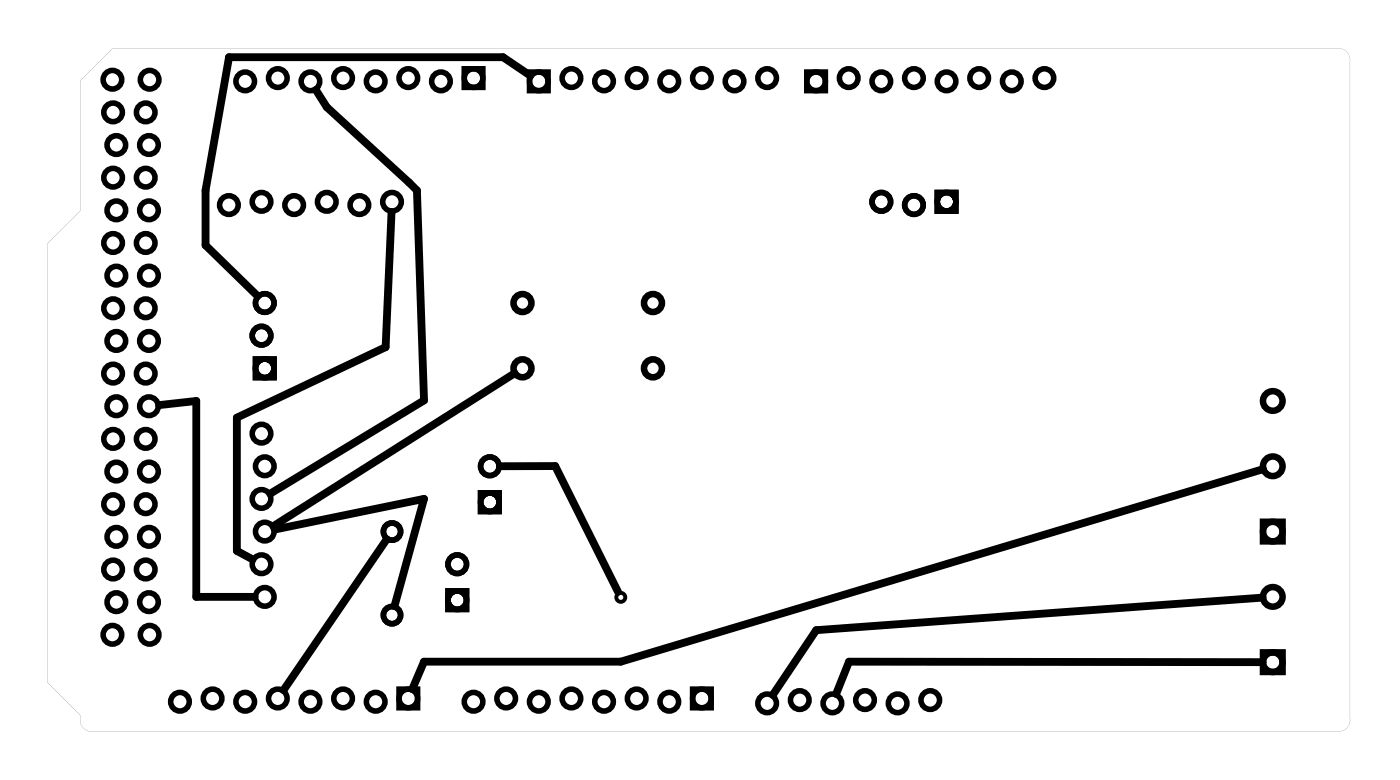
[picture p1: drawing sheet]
<svg xmlns="http://www.w3.org/2000/svg" width="109mm" height="61mm" viewBox="0 0 109 61" stroke-linecap="round" stroke-linejoin="round" font-family="sans-serif">
<g fill="#000">
<path d="M6.2 6.3v10.1l-2.5 2.5v34.2l2.5 2.5v.3a.89 .89 0 0 0 1 1h96.9a.89 .89 0 0 0 1-1v-51.1a.9 .9 0 0 0-1-1h-95.3zM6.2 6.3l2.6-2.5h95.5a.9 .9 0 0 1 .8 1v51.3a.9 .9 0 0 1-1 .8h-97.1a1.02 1.02 0 0 1-.8-1.3l-2.5-2.5v-34.2l2.5-2.5z"/>
<path d="M72.8 14.8v1.8h1.8v-1.8zM73.2 15.7a.51 .51 0 0 1 1 0 .51 .51 0 0 1-1 0z"/>
<path d="M72.8 14.8v1.8h1.8v-1.8zM73.2 15.7a.51 .51 0 0 1 1 0 .51 .51 0 0 1-1 0z"/>
<path d="M19.7 27.7v1.9h1.9v-1.9zM20.1 28.7a.51 .51 0 0 1 1 0 .51 .51 0 0 1-1 0z"/>
<path d="M19.7 27.7v1.9h1.9v-1.9zM20.1 28.7a.51 .51 0 0 1 1 0 .51 .51 0 0 1-1 0z"/>
<path d="M34.7 45.7v1.9h1.8v-1.9zM35.1 46.7a.51 .51 0 0 1 1 0 .51 .51 0 0 1-1 0z"/>
<path d="M34.7 45.7v1.9h1.8v-1.9zM35.1 46.7a.51 .51 0 0 1 1 0 .51 .51 0 0 1-1 0z"/>
<path d="M37.2 38.1v1.9h1.9v-1.9zM37.6 39.1a.55 .55 0 0 1 1.1 0 .55 .55 0 0 1-1.1 0z"/>
<path d="M37.2 38.1v1.9h1.9v-1.9zM37.6 39.1a.55 .55 0 0 1 1.1 0 .55 .55 0 0 1-1.1 0z"/>
</g>
<g fill="none" stroke="#000" stroke-width=".43">
<path d="M36.1 5.4h1.5v1.4h-1.5zM41.2 5.6h1.5v1.5h-1.5zM62.8 5.6h1.5v1.5h-1.5zM31.1 53.6h1.4v1.5h-1.4zM53.9 53.6h1.5v1.5h-1.5z"/>
<circle cx="8.8" cy="6.2" r=".72"/>
<circle cx="8.8" cy="18.9" r=".72"/>
<circle cx="8.8" cy="8.7" r=".72"/>
<circle cx="8.8" cy="13.8" r=".72"/>
<circle cx="9.1" cy="16.4" r=".72"/>
<circle cx="9.1" cy="11.3" r=".72"/>
<circle cx="11.3" cy="18.9" r=".72"/>
<circle cx="11.3" cy="8.7" r=".72"/>
<circle cx="11.3" cy="13.8" r=".72"/>
<circle cx="11.6" cy="16.4" r=".72"/>
<circle cx="11.6" cy="11.3" r=".72"/>
<circle cx="11.7" cy="6.2" r=".72"/>
<circle cx="17.8" cy="16" r=".72"/>
<circle cx="19.1" cy="6.3" r=".72"/>
<circle cx="20.4" cy="15.7" r=".72"/>
<circle cx="21.6" cy="6.1" r=".72"/>
<circle cx="22.9" cy="16" r=".72"/>
<circle cx="24.2" cy="6.3" r=".72"/>
<circle cx="25.4" cy="15.7" r=".72"/>
<circle cx="26.7" cy="6.1" r=".72"/>
<circle cx="28" cy="16" r=".72"/>
<circle cx="29.3" cy="6.3" r=".72"/>
<circle cx="30.5" cy="15.7" r=".72"/>
<circle cx="31.8" cy="6.1" r=".72"/>
<circle cx="34.3" cy="6.3" r=".72"/>
<circle cx="36.9" cy="6.1" r=".72"/>
<circle cx="42" cy="6.3" r=".72"/>
<circle cx="44.5" cy="6.1" r=".72"/>
<circle cx="47" cy="6.3" r=".72"/>
<circle cx="49.6" cy="6.1" r=".72"/>
<circle cx="52.1" cy="6.3" r=".72"/>
<circle cx="54.7" cy="6.1" r=".72"/>
<circle cx="57.2" cy="6.3" r=".72"/>
<circle cx="59.7" cy="6.1" r=".72"/>
<circle cx="63.5" cy="6.3" r=".72"/>
<circle cx="66.1" cy="6.1" r=".72"/>
<circle cx="68.6" cy="6.3" r=".72"/>
<circle cx="68.6" cy="15.7" r=".72"/>
<circle cx="71.2" cy="6.1" r=".72"/>
<circle cx="71.2" cy="16" r=".72"/>
<circle cx="73.7" cy="6.3" r=".72"/>
<circle cx="73.7" cy="15.7" r=".72"/>
<circle cx="76.2" cy="6.1" r=".72"/>
<circle cx="78.8" cy="6.3" r=".72"/>
<circle cx="81.3" cy="6.1" r=".72"/>
<circle cx="8.8" cy="34.1" r=".72"/>
<circle cx="8.8" cy="29.1" r=".72"/>
<circle cx="8.8" cy="39.2" r=".72"/>
<circle cx="8.8" cy="24" r=".72"/>
<circle cx="9.1" cy="31.6" r=".72"/>
<circle cx="9.1" cy="26.5" r=".72"/>
<circle cx="9.1" cy="36.7" r=".72"/>
<circle cx="9.1" cy="21.4" r=".72"/>
<circle cx="11.3" cy="34.1" r=".72"/>
<circle cx="11.3" cy="39.2" r=".72"/>
<circle cx="11.3" cy="29.1" r=".72"/>
<circle cx="11.3" cy="24" r=".72"/>
<circle cx="11.6" cy="36.7" r=".72"/>
<circle cx="11.6" cy="31.6" r=".72"/>
<circle cx="11.6" cy="26.5" r=".72"/>
<circle cx="11.6" cy="21.4" r=".72"/>
<circle cx="20.4" cy="33.7" r=".72"/>
<circle cx="20.4" cy="38.8" r=".72"/>
<circle cx="20.4" cy="26.1" r=".72"/>
<circle cx="20.6" cy="36.3" r=".72"/>
<circle cx="20.6" cy="28.7" r=".72"/>
<circle cx="20.6" cy="23.6" r=".72"/>
<circle cx="38.1" cy="36.3" r=".72"/>
<circle cx="38.1" cy="39.1" r=".72"/>
<circle cx="8.8" cy="49.4" r=".72"/>
<circle cx="8.8" cy="44.3" r=".72"/>
<circle cx="9.1" cy="41.8" r=".72"/>
<circle cx="9.1" cy="46.8" r=".72"/>
<circle cx="11.3" cy="44.3" r=".72"/>
<circle cx="11.6" cy="46.8" r=".72"/>
<circle cx="11.6" cy="41.8" r=".72"/>
<circle cx="11.7" cy="49.4" r=".72"/>
<circle cx="14" cy="54.6" r=".72"/>
<circle cx="16.6" cy="54.3" r=".72"/>
<circle cx="19.1" cy="54.6" r=".72"/>
<circle cx="20.4" cy="43.9" r=".72"/>
<circle cx="20.6" cy="46.4" r=".72"/>
<circle cx="20.6" cy="41.4" r=".72"/>
<circle cx="21.6" cy="54.3" r=".72"/>
<circle cx="24.2" cy="54.6" r=".72"/>
<circle cx="26.7" cy="54.3" r=".72"/>
<circle cx="29.3" cy="54.6" r=".72"/>
<circle cx="31.8" cy="54.3" r=".72"/>
<circle cx="35.6" cy="43.9" r=".72"/>
<circle cx="35.6" cy="46.7" r=".72"/>
<circle cx="36.9" cy="54.6" r=".72"/>
<circle cx="39.4" cy="54.3" r=".72"/>
<circle cx="42" cy="54.6" r=".72"/>
<circle cx="44.5" cy="54.3" r=".72"/>
<circle cx="47" cy="54.6" r=".72"/>
<circle cx="49.6" cy="54.3" r=".72"/>
<circle cx="52.1" cy="54.6" r=".72"/>
<circle cx="54.7" cy="54.3" r=".72"/>
<circle cx="59.7" cy="54.7" r=".72"/>
<circle cx="62.3" cy="54.5" r=".72"/>
<circle cx="64.8" cy="54.7" r=".72"/>
<circle cx="67.4" cy="54.5" r=".72"/>
<circle cx="69.9" cy="54.7" r=".72"/>
<circle cx="72.4" cy="54.5" r=".72"/>
</g>
<g fill="none" stroke="#000" stroke-width=".44">
<circle cx="30.5" cy="47.9" r=".67"/>
<circle cx="30.5" cy="41.4" r=".67"/>
</g>
<g fill="none" stroke="#000" stroke-width=".51">
<path d="M98.3 50.8h1.6v1.5h-1.6zM98.3 40.6h1.6v1.5h-1.6z"/>
<circle cx="40.7" cy="23.6" r=".7"/>
<circle cx="40.7" cy="28.7" r=".7"/>
<circle cx="50.8" cy="23.6" r=".7"/>
<circle cx="50.8" cy="28.7" r=".7"/>
<circle cx="99.1" cy="36.3" r=".76"/>
<circle cx="99.1" cy="31.2" r=".76"/>
<circle cx="99.1" cy="46.4" r=".76"/>
<circle cx="99.1" cy="51.5" r=".76"/>
<circle cx="99.1" cy="41.4" r=".76"/>
</g>
<circle cx="48.3" cy="46.5" r=".35" fill="none" stroke="#000" stroke-width=".3"/>
<path d="M24.6 7l.8 1.3 7.1 6.5 .5 16.3-12 7.3M30.5 16.5l-.5 10.5-11.6 5.5v10.4l1.3 .6M41.3 5.9l-2.1-1.5h-21.4l-1.8 10.4v4.3l4.1 3.9M12.4 31.5l2.9-.3v15.2h4.5M38.9 36.3h4.3l4.9 9.7M40.1 29l-18.8 11.9M98.3 36.5l-50 15h-15.3l-.9 2.1M21.4 41.2l11.6-2.4-2.3 8.3M30.1 42l-8 11.7M98.3 51.5h-32.2l-1 2.5M98.3 46.5l-34.7 2.5-3.4 5.1" fill="none" stroke="#000" stroke-width=".61"/>
</svg>
